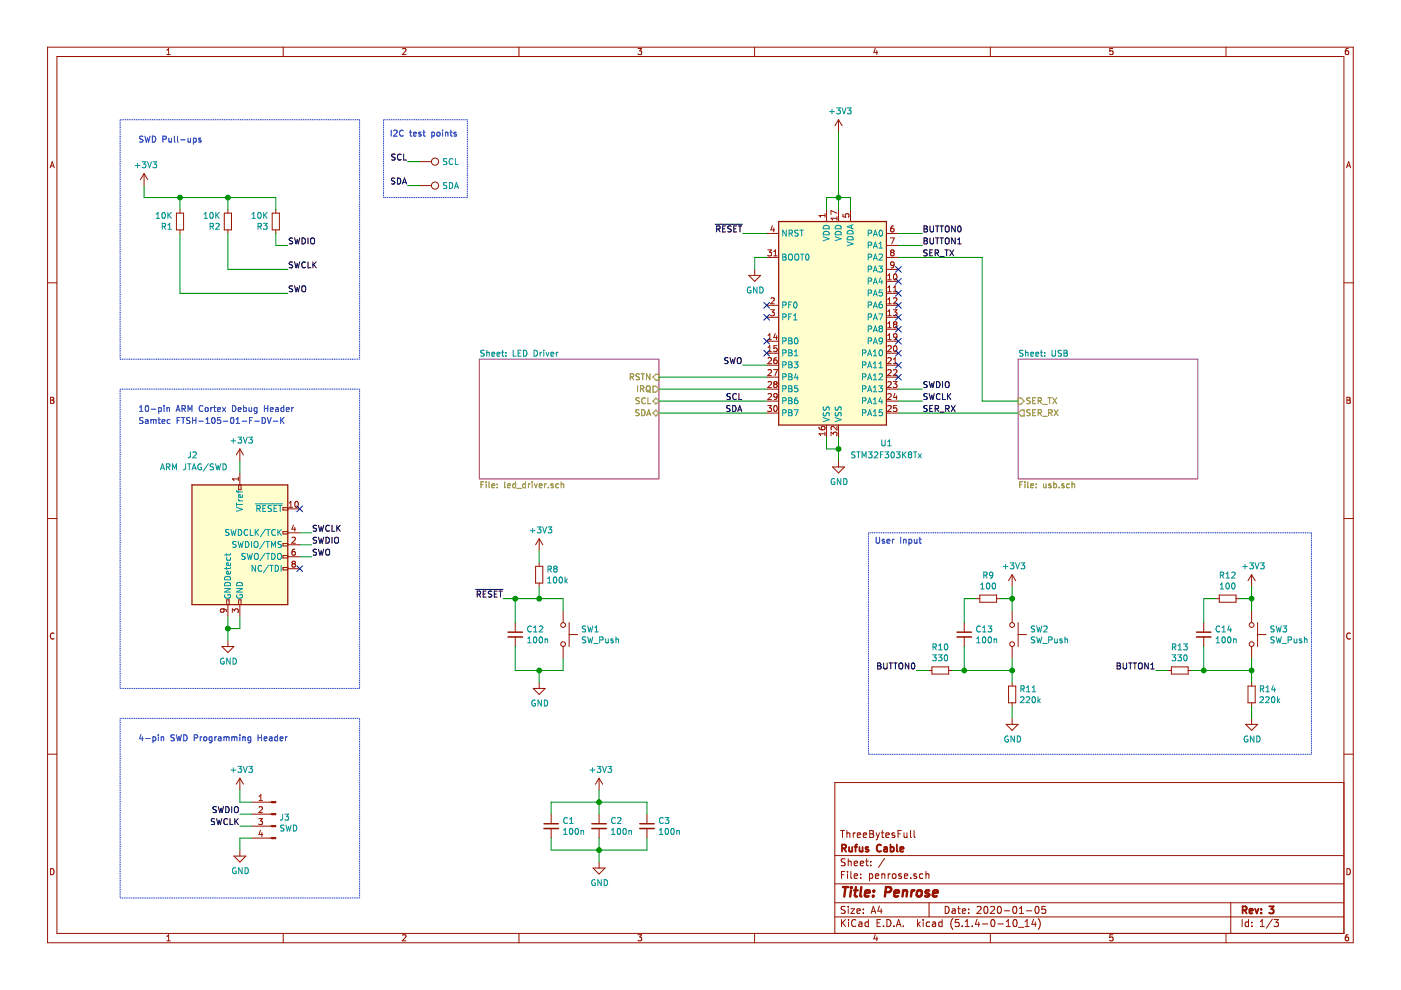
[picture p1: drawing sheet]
<svg xmlns="http://www.w3.org/2000/svg" width="297mm" height="210mm" viewBox="0 0 297 210" stroke-linecap="round" stroke-linejoin="round" font-family="sans-serif">
<path d="M.1 0h297v209.9h-297z" fill-rule="evenodd" fill="#fff" stroke="#fff" stroke-width=".21"/>
<g fill="none" stroke="#981200" stroke-width=".21">
<path d="M10.1 10h276.8v189.9h-276.8zM12.1 12h272.8v185.9h-272.8zM35.4 11.6h.7M35.4 10.6l.4-.3v1.3M60 10v2M85.3 10.4l.5-.1 .3 .3-.8 1h.8M110 10v2M135.3 10.3h.8l-.5 .5 .4 .1v.5l-.2 .2-.5-.2M160 10v2M185.6 10.2l-.3 .9h.8M185.9 10.7v.9M210 10v2"/>
<path d="M235.9 10.3h-.6v.6l.6-.1v.6l-.1 .2-.5-.2M259.9 10v2M285.9 10.3h-.4l-.2 .3-.1 .7 .3 .3 .4-.2v-.6h-.4l-.3 .2M10.6 35.6l.5-1.3 .4 1.3M10.7 35.2h.7M30.5 36.8l-.7 1.3M30.5 36.8v2.5M30.5 36.8l.8 1.3M88.9 34.3h2.6M88.9 39.3h2.6M177.8 25.4l-.8 1.3M177.8 25.4v2.5"/>
<path d="M177.8 25.4l.7 1.3M285.5 35.6l.4-1.3 .5 1.3M285.6 35.2h.6M10.1 60h2M37.4 45.2h1.5v3.5h-1.5zM38.2 44.4v.8M38.2 48.7v.8M47.6 45.2h1.5v3.5h-1.5zM48.3 44.4v.8M48.3 48.7v.8M57.7 45.2h1.5v3.5h-1.5zM58.5 44.4v.8"/>
<path d="M58.5 48.7v.8M158.7 58.4h2.6l-1.3 1.3zM160 57.1v1.3M162.6 54.6h2.5M162.6 49.5h2.5M162.8 53h.8l-.5 .5 .4 .1v.5l-.2 .1-.5-.1M163.7 47.9l-.3 .8h.8M164.1 54.2h.7M164.1 53.3l.3-.3v1.2M164.1 48.3v.9M174.9 45.3v.7M174.9 45.7h-1.3l.4 .3"/>
<path d="M175.2 44.4v2.6M177.5 45.9v.8M177.5 46.3h-1.3l.3 .4M177.5 45.2l-1.3-.5v.8M177.8 44.4v2.6M178.7 45.4v.6h.6l-.1-.4 .3-.3h.3l.2 .3-.1 .4M180.3 44.4v2.6M187.9 54.6h2.6M187.9 49.5h2.6M187.9 52h2.6M187.9 57.1h2.6M187.9 59.7h2.6"/>
<path d="M188.2 59.3h.8M188.2 58.4l.4-.3v1.2M188.8 50.4h.8l-.5 1.3M189.1 53.5l-.3-.2 .3-.3h.2l.3 .2-.3 .3M189.1 53.5l-.3 .3v.2l.3 .2h.3l.2-.2v-.2l-.3-.3M189.1 53.5h.2M189.4 47.9h-.2a.79 .79 0 0 0-.1 1.3l.3-.1 .2-.5-.3-.2h-.2l-.3 .2M189.6 56.1l-.3 .2h-.3l-.2-.2 .1-.5 .4-.1 .3 .3-.2 .9-.4 .1M189.6 58.2l.1-.1a.67 .67 0 0 1 .5 .6 .67 .67 0 0 1-.5 .6l-.3-.5zM284.9 60h2M162.6 74.9h2.5M162.6 77.4h2.5"/>
<path d="M162.6 80h2.5M162.6 64.7h2.5M162.6 67.3h2.5M162.6 72.3h2.5M162.8 76l.5-.2 .3 .4-.8 .9h.8M162.8 78.5l.5-.1 .3 .3-.8 .9h.8M162.8 74.6h.8M162.8 72h.8M162.8 71.1l.4-.4v1.3M162.8 73.6l.4-.3v1.3M163.4 65.7h.8l-.5 .5 .4 .1 .1 .4-.3 .2-.5-.1M163.4 63.3l.5-.2 .3 .4-.8 .9h.8"/>
<path d="M164 78.4h.8l-.5 1.2M164.4 70.7l-.3 .9h.7M164.7 75.8l-.5 .2-.1 .4v.6h.6l.1-.1-.1-.5-.4-.1-.2 .3M164.7 71.2v.8M164.7 73.3h-.6v.6l.4-.1 .3 .2v.3l-.3 .3-.4-.2M187.9 74.9h2.6M187.9 77.4h2.6M187.9 80h2.6M187.9 62.2h2.6M187.9 64.7h2.6M187.9 67.3h2.6M187.9 69.8h2.6"/>
<path d="M187.9 72.3h2.6M188.2 73.4l.5-.1 .3 .3-.8 1h.8M188.2 76l.5-.2 .3 .4-.8 .9h.8M188.2 78.5l.5-.1 .3 .3-.8 .9h.8M188.2 61l.4-.4v1.3M188.2 63.5l.4-.4v1.3M188.2 66l.4-.3v1.2M188.2 68.6l.4-.4v1.3M188.2 71.1l.4-.4v1.3M188.2 61.9h.8M188.2 64.4h.8M188.2 66.9h.8"/>
<path d="M188.2 69.5h.8M188.2 72h.8M189.4 65.7h.8l-.5 .5 .4 .1 .1 .4-.3 .2-.5-.1M189.4 63.3l.5-.2 .3 .4-.8 .9h.8M189.4 78.5l.5-.1 .3 .3-.8 .9h.8M189.4 77.1h.8M189.4 61l.4-.4v1.3M189.4 76.2l.4-.4v1.3M189.4 61.9h.8M189.6 73.4l.1-.1a.67 .67 0 0 1 .5 .6 .67 .67 0 0 1-.5 .7l-.3-.5zM189.7 68.8l-.3-.3 .3-.3h.2l.3 .3-.3 .3M189.7 68.8l-.3 .2 .1 .4 .2 .1 .3-.1 .2-.1v-.3l-.3-.2"/>
<path d="M189.7 68.8h.2M190.2 71.3l-.3 .2h-.3l-.1-.6 .4-.2 .3 .3-.1 .7-.2 .3h-.3M10.7 84.2h.5l.2 .3-.2 .3 .3 .3-.3 .4h-.5zM10.7 84.8h.5M50.9 95.2v2.5M50.9 95.2l-.8 1.3M50.9 95.2l.7 1.3M162.6 82.5h2.5M162.6 85h2.5M162.6 87.6h2.5M162.8 86h.8l-.5 .5 .4 .1v.5l-.2 .2-.5-.2M162.8 81l.5-.1 .3 .4-.8 .9h.8"/>
<path d="M162.8 83.6l.5-.2 .3 .4-.8 .9h.8M164.2 86.1l.2-.1a.67 .67 0 0 1 .4 .6 .67 .67 0 0 1-.4 .7l-.3-.5zM164.3 81.5l-.2-.3 .2-.3h.2l.3 .3-.3 .3M164.3 81.5l-.2 .2v.3l.2 .2 .4-.1 .1-.2v-.2l-.3-.2M164.3 81.5h.2M164.8 84l-.3 .2h-.3l-.1-.6 .4-.2 .3 .3-.1 .7-.2 .3h-.3M173.6 90.5l.2 .5 .4 .1h.6l.1-.6-.2-.1-.5 .1-.1 .4 .3 .2M174.9 91.6v.8M174.9 92h-1.3l.4 .4M175.2 90.1v2.6M176.2 92.4v-.8l.5 .4 .1-.3h.5l.2 .2-.2 .5M176.5 99h2.6l-1.3 1.3z"/>
<path d="M177.5 90.4v.8l-1-.8-.3 .3 .1 .4M177.8 90.1v2.6M177.8 97.7v1.3M187.9 82.5h2.6M187.9 85h2.6M187.9 87.6h2.6M188.2 81l.5-.1 .3 .4-.8 .9h.8M188.2 83.6l.5-.2 .3 .4-.8 .9h.8M188.2 86.1l.5-.1 .3 .3-.8 1h.8M189.4 80.9h.8l-.5 .5 .4 .1 .1 .4-.3 .3-.5-.2M189.7 83.4l-.3 .9h.8M190 83.9v.8"/>
<path d="M190.1 86h-.6l-.1 .6 .5-.1 .3 .2v.3l-.3 .3-.5-.2M285.6 84.2h.4l.3 .3-.3 .3 .3 .3-.2 .4h-.5zM285.6 84.8h.4M10.1 109.9h2M50.5 101.2v.7M50.5 101.5h-1.2l.3 .4M50.6 102.8h.5v1h-.5zM50.9 100.3v2.5M60 107.6h1v.5h-1zM60 112.7h1v.5h-1zM60 115.3h1v.5h-1zM60 117.8h1v.5h-1z"/>
<path d="M61 107.9h2.5M61 115.5h2.5M61 113h2.5M61 118h2.5M61.3 107.6h.7M61.3 106.6l.4-.3v1.3M61.9 114l.5-.1 .2 .4-.8 .9h.8M61.9 119.2v.1M61.9 119.3l.3 .2M61.9 119.2l.3-.2h.2l.2 .2M62.2 119.5l-.3 .3v.2l.3 .3 .3-.1 .1-.2v-.2l-.2-.3M62.2 119.5h.2"/>
<path d="M62.2 111.3l-.3 .9h.8M62.5 111.8v.8M62.5 116.4h-.2a.79 .79 0 0 0-.1 1.3h.3l.1-.5-.2-.3h-.2l-.3 .3M62.6 119.2v.1M62.6 119.3l-.2 .2M62.7 106.4l.1-.1a.67 .67 0 0 1 .5 .6 .67 .67 0 0 1-.5 .7 .83 .83 0 0 1-.1-1.2zM114.3 114.2v2.6M114.3 119.3v.8M114.3 114.2l-.7 1.3M114.3 114.2l.8 1.3M284.9 109.9h2M11.5 134.3a.58 .58 0 0 0-.8 .5 .58 .58 0 0 0 .8 .6"/>
<path d="M47 137.1h2.6l-1.3 1.3zM47.3 129.1l.2 .2v.4l-.2 .1-.5-.1-.1-.4 .3-.2 .9 .2 .1 .4M48.1 127.2h.5v1h-.5zM48.3 128.2v2.5M48.3 135.8v1.3M49.3 129.9v-.8l.4 .4 .2-.3 .4-.1 .2 .2-.1 .6M50.6 127.2h.5v1h-.5zM50.9 128.2v2.5M60 120.3h1v.5h-1zM61 120.6h2.5M109.2 132v2M109.2 135.1v2"/>
<path d="M113.6 120.1h1.5v3.5h-1.5zM114.3 123.6v.8M119.4 129.5v2.5M119.4 137.1v2.5M120.7 134.5h1.7M120.7 132v5.1M204.4 132v2M204.4 135.1v2M207 126.9h.7M207.7 126.2h3.6v1.5h-3.6zM211.3 126.9h.8M214.6 121.9l-.8 1.2"/>
<path d="M214.6 121.9v2.5M214.6 129.5v2.5M214.6 137.1v2.5M214.6 121.9l.8 1.2M215.9 134.5h1.7M215.9 132v5.1M255.2 132v2M255.2 135.1v2M257.7 126.9h.8M258.5 126.2h3.6v1.5h-3.6zM262.1 126.9h.7M265.4 121.9l-.8 1.2"/>
<path d="M265.4 121.9v2.5M265.4 129.5v2.5M265.4 137.1v2.5M265.4 121.9l.7 1.2M266.6 134.5h1.8M266.6 132v5.1M286.3 134.3a.58 .58 0 0 0-.8 .5 .58 .58 0 0 0 .8 .6M10.1 159.9h2M113.1 146h2.5l-1.3 1.2zM114.3 144.7v1.3M196.8 142.2h.8M197.6 141.4h3.5v1.5h-3.5z"/>
<path d="M201.1 142.2h.8M213.3 153.6h2.6l-1.3 1.3zM213.8 145.5h1.6v3.5h-1.6zM214.6 144.7v.8M214.6 149v.8M214.6 152.3v1.3M247.6 142.2h.8M248.4 141.4h3.5v1.5h-3.5zM251.9 142.2h.8M264.1 153.6h2.5l-1.2 1.3zM264.6 145.5h1.5v3.5h-1.5zM265.4 144.7v.8"/>
<path d="M265.4 149v.8M265.4 152.3v1.3M284.9 159.9h2M50.9 165l-.8 1.3M50.9 165v2.5M50.9 165l.7 1.3M53.4 177.7h4.2M53.4 175.2h4.2M53.4 172.6h4.2M53.4 170.1h4.2M54.9 173.6h.8l-.5 .4 .4 .2 .1 .4-.3 .2-.5-.1M54.9 169.8h.8"/>
<path d="M54.9 168.8l.4-.3v1.3M54.9 171.2l.5-.2 .3 .4-.8 .9h.8M55.2 176l-.3 .9h.8M55.5 176.5v.9M116.9 172.6v2.1M116.9 175.7v2M127 165l-.7 1.3M127 165v2.5M127 172.6v2.1M127 175.7v2M127 165l.8 1.3M137.2 172.6v2.1"/>
<path d="M137.2 175.7v2M178.2 176.1h.9M178.6 176.1v1.5M179.6 176.1v1.5M179.6 176.7l.2-.1 .3 .1 .1 .9M180.9 176.6v1M181.3 176.6l-.4 .3M181.8 177.1l.7-.2-.1-.2-.4-.1-.2 .2v.7h.6M183 177.1l.7-.2v-.2l-.4-.1-.3 .2 .1 .7h.6M184.4 176.1h.5l.3 .3-.1 .3-.2 .1 .2 .1 .1 .4-.2 .3h-.6zM184.4 176.8h.5M185.8 176.6l.3 1"/>
<path d="M186.1 177.6l-.3 .5M186.5 176.6l-.4 1M186.8 176.6h.6M187.1 176.1v1.3l.3 .2M187.8 177.1l.7-.2v-.2l-.5-.1-.2 .2 .1 .7h.6M189.7 176.7l-.4-.1-.2 .2 .1 .2 .5 .1v.4h-.6M190.4 176.8h.5M191.1 176.1h-.7v1.5M191.7 176.6v.9l.4 .1 .2-.2M192.3 176.6v1M193 176.1v1.3l.2 .2M193.8 176.1v1.3l.2 .2"/>
<path d="M284.9 165.9h-107.9v32M10.7 184.2a.65 .65 0 0 1 .8 .6 .65 .65 0 0 1-.8 .7zM35.4 198.5l.4-.3v1.3M35.4 199.5h.7M49.6 181.5h2.5l-1.2 1.3zM50.9 180.2v1.3M60 197.9v2M85.3 198.3l.5-.1 .3 .3-.8 1h.8M110 197.9v2M125.7 184h2.6l-1.3 1.3zM127 182.8v1.2M135.3 198.2h.8l-.5 .5 .4 .1v.6l-.2 .1-.5-.1"/>
<path d="M160 197.9v2M177 194.4h107.9M177 191.4h107.9M177 187.4h107.9M177 181.4h107.9M178.4 185.5h.5M178.4 195v1.5M178.6 195.6l.7 .9M179.1 184.8h-.7v1.5M179.2 192.2h-.6l-.3 .2 .2 .4 .6 .3v.4l-.2 .2-.6-.1M179.2 182.1h-.6l-.3 .2 .2 .4 .6 .3v.4l-.2 .2-.6-.1M179.3 195l-.9 .8"/>
<path d="M179.7 184.8v.1M179.7 185.3v1M179.8 182.1v1.5M179.8 192.2v.1M179.8 192.7v1M179.8 182.7l.2-.1h.4l.1 1M179.9 195v.1M179.9 195.5v1M180.4 192.7h.8l-.8 1h.8M180.4 184.8v1.3l.2 .2M181.1 185.8l.7-.2v-.3h-.5l-.2 .2 .1 .7h.6M181.1 183.1l.7-.2v-.3h-.5l-.2 .2 .1 .7h.6"/>
<path d="M181.5 195.1a.59 .59 0 0 0-.8 0 .59 .59 0 0 0-.1 .7 .56 .56 0 0 0 .2 .6 .56 .56 0 0 0 .7-.1M181.7 193.2l.7-.2-.1-.2-.4-.1-.2 .2 .1 .7h.5M182.1 195.5h.6l.1 1M182.4 183.1l.7-.2-.1-.3h-.4l-.2 .2 .1 .7h.5M182.5 186.1v.2M182.5 185.3v.2M182.8 195.8l-.5 .1-.3 .2 .3 .4 .5-.1M183 193.5v.2M183 192.8v.1M183.5 182.6h.6M183.7 182.1v1.3l.4 .2M184.1 195.5h-.4l-.3 .2 .1 .6 .2 .2 .4-.1"/>
<path d="M184.1 195v1.5M184.3 185.3h.5l.2 .2v.6l-.2 .2-.5-.1M184.3 185.3v1.5M184.6 183.4v.2M184.6 182.6v.2M184.7 193.7l.5-1.5 .5 1.5M184.8 193.2h.8M185.6 198.1l-.3 .9h.8M185.6 185.8l.7-.2v-.3h-.5l-.2 .2 .1 .7h.6M185.9 198.6v.9M186 195.7h.5M186.5 192.1l-.4 1.1h1"/>
<path d="M186.7 195h-.7v1.5h.7M186.8 192.7v1M187 185.4l.2-.1h.3l.1 1M187 185.3v1M187.3 196.3v.2M187.5 182l-1.2 1.9M188 195a.76 .76 0 0 1 .9 .7 .76 .76 0 0 1-.9 .8zM188.3 185.3v1M188.8 185.3l-.5 .2M189.3 185.4l.2-.1 .4 .1v.7l-.2 .2-.4-.2zM189.5 196.3v.2M190 196.5l.5-1.5 .5 1.5"/>
<path d="M190.2 196h.7M191.1 185.3h-.3l-.3 .2 .1 .2 .5 .1v.4h-.6M191.5 196.3v.2M191.7 185.8l.8-.2-.1-.3h-.5l-.2 .2 .1 .7h.6M193.1 186.1v.2M194.3 185.3h-.3l-.2 .2v.2l.5 .1v.4h-.5M194.5 195v1.5M194.7 195.9l.4 .6M195.1 195.5l-.6 .5M195.7 185.3h-.5l-.3 .2 .1 .6 .2 .2 .5-.1M195.7 195v.1M195.7 195.5v1"/>
<path d="M196.3 185.4l.2-.1h.4l.1 1M196.3 184.8v1.5M197 191.4v3M197.1 195.5h-.4l-.3 .2v.6l.3 .2 .4-.1M197.7 195.5h.6l.1 1M198.4 195.8l-.7 .3 .2 .4 .5-.1M199.7 195.5h-.4l-.3 .2 .1 .6 .2 .2 .4-.1M199.7 195v1.5M200.4 192.2a.75 .75 0 0 1 .8 .7 .75 .75 0 0 1-.8 .8zM201.9 192.8h.6v.9M202 194.8a1.71 1.71 0 0 0 0 2.2M202.5 193l-.5 .1-.2 .2 .2 .4 .5-.1"/>
<path d="M203 192.7h.6M203.2 192.2v1.3l.4 .2M203.3 195h-.7l-.1 .7 .7-.1 .2 .2-.1 .5-.2 .2-.6-.2M204 196.3v.2M204 193.2l.7-.2v-.2l-.5-.1-.2 .2 .1 .7h.6M204.6 196.5h.9M204.6 195.4l.5-.4v1.5M205.4 193.5v.2M205.4 192.8v.1M206.1 196.3v.2M207.2 192.3l.5-.1 .3 .4-.9 1.1h.9M207.2 194.9l-.4 1.1h.9"/>
<path d="M207.5 195.5v1M208.3 195.9h1.1M208.7 192.3l.4-.1a.85 .85 0 0 1-.1 1.5l-.3-.2-.1-.4zM210 197.9v2M210 192.3l.6-.1 .3 .4-1 1.1h1M210.3 195h.1a.8 .8 0 0 1 .6 .7 .8 .8 0 0 1-.6 .8 1 1 0 0 1-.1-1.5zM211.6 195.9h1.1M211.6 192.2h.2a.8 .8 0 0 1 .5 .7 .8 .8 0 0 1-.5 .8 1 1 0 0 1-.2-1.5zM212.9 193.1h1.2M213.3 195.4l.5-.4v1.5M213.3 196.5h.9M214.9 192.3l.2-.1a.8 .8 0 0 1 .5 .7 .8 .8 0 0 1-.5 .8l-.4-.6z"/>
<path d="M215 195h.1a.8 .8 0 0 1 .6 .7 .8 .8 0 0 1-.6 .8 .97 .97 0 0 1-.1-1.5zM215.9 196.6h1.2M216.1 193.7h.9M216.1 192.6l.5-.4v1.5M217.4 196.5h.8M217.4 195.4l.4-.4v1.5M217.6 193.1h1.2M219.1 194.9l-.3 1.1h.9M219.5 195.5v1M219.6 192.3l.3-.1a.85 .85 0 0 1-.1 1.5l-.2-.2-.2-.4zM220.1 194.8a1.71 1.71 0 0 1 0 2.2M221.7 192.2h-.8v.7l.7-.1 .1 .2v.5l-.3 .2-.5-.2"/>
<path d="M235.9 198.2h-.6v.6l.6-.1v.7l-.1 .1-.5-.1M259.9 197.9v2M260.9 191.4v6.5M263.4 195v1.5M264.7 195.5h-.4l-.3 .2 .1 .7h.6M264.7 195v1.5M265.4 196.3v.2M265.4 195.5v.2M267.2 196.5h.9M267.2 195.4l.4-.4v1.5M269.8 194.9l-1.3 1.9M270.1 195h1l-.6 .5 .5 .2v.6l-.2 .2-.7-.2"/>
<path d="M285.6 184.2a.65 .65 0 0 1 .7 .6 .65 .65 0 0 1-.7 .7zM285.9 198.2h-.4l-.2 .3-.1 .7 .3 .3 .4-.1v-.7h-.4l-.3 .2"/>
<circle cx="92.2" cy="34.3" r=".76"/>
<circle cx="92.2" cy="39.3" r=".76"/>
<circle cx="119.4" cy="136.6" r=".51"/>
<circle cx="119.4" cy="132.5" r=".51"/>
<circle cx="214.6" cy="136.6" r=".51"/>
<circle cx="214.6" cy="132.5" r=".51"/>
<circle cx="265.4" cy="132.5" r=".51"/>
<circle cx="265.4" cy="136.6" r=".51"/>
</g>
<g fill="none" stroke="#981200" stroke-width=".38">
<path d="M178.5 179.9l.7-.1 .2-.2-.1-.4-.2-.1h-.6v1.5M178.9 179.9l.5 .7M180 179.6l.1 .9 .3 .1 .3-.2M180.7 179.6v1M181.2 179.6h.5M181.7 179.1l-.3 .2v1.3M182.2 179.6l.1 .9 .4 .1 .2-.2M182.9 179.6v1M184.1 179.7l-.4-.1-.2 .2 .1 .2 .5 .1v.4h-.6M186.8 179.2a.59 .59 0 0 0-.7 0 .59 .59 0 0 0-.2 .7 .56 .56 0 0 0 .3 .6 .56 .56 0 0 0 .6-.1M187.5 179.7h.5l.1 .9M188.1 179.9l-.5 .1-.2 .2 .2 .4 .5-.1"/>
<path d="M188.8 179.7l.4-.1 .3 .3-.1 .5-.2 .2-.4-.1M188.8 179.1v1.5M190.1 179.1v1.3l.3 .2M190.9 180.1l.7-.2-.1-.2-.4-.1-.2 .2v.7h.6M263.5 193l.7-.1 .1-.2-.1-.4-.2-.1h-.5v1.5M263.8 193l.5 .7M264.9 193.2l.7-.2-.1-.2-.4-.1-.2 .2 .1 .7h.5M266.1 192.7l.4 1 .3-1M267.4 193.5v.2M267.4 192.8v.1M269.1 192.2h.9l-.5 .6 .5 .1v.6l-.2 .2-.7-.2"/>
</g>
<g fill="none" stroke="#981200" stroke-width=".51">
<path d="M178.7 188.1h1.1M179.3 188.1l-.3 2M180.4 188.8l-.2 1.3M180.5 188.1v.2M180.5 188.1l.1 .1-.1 .1M181.1 188.8h.7M181.5 188.1l-.3 1.7 .1 .2 .4 .1M182.6 188.1l-.2 1.7 .2 .3M183.4 189.4l1-.2-.1-.4h-.5l-.4 .2v1h.8M185.1 189.9v.2M185.3 188.8l.1 .1-.2 .1M185.3 188.8l-.1 .2"/>
<path d="M187.7 189.1l1-.1a.54 .54 0 0 0 .3-.5 .54 .54 0 0 0-.4-.4h-.7l-.3 2M189.6 189.4l1-.2-.1-.4h-.5l-.4 .2v1h.8M191.5 188.9l.3-.1h.5l-.1 1.3M191.5 188.8l-.2 1.3M193.3 188.8l-.2 1.3M193.9 188.8h-.4l-.2 .3M194.5 188.9l.3-.1 .6 .1v.8l-.2 .3a.53 .53 0 0 1-.8-.1zM197 188.8a.49 .49 0 0 0-.8 .3l.1 .2 .5 .1 .2 .3-.3 .4-.6-.1M197.8 189.4l1-.2v-.4h-.8l-.2 1 .2 .3 .6-.1"/>
</g>
<path d="M101.6 76.2h38.1v25.3h-38.1zM215.9 76.2h38v25.3h-38z" fill="none" stroke="#982296" stroke-width=".21"/>
<g fill="none" stroke="#009596" stroke-width=".21">
<path d="M28.7 35.1h1M29.2 34.6v1M30.1 34.3h.8l-.4 .5 .4 .1v.4l-.2 .3-.6-.2M31.3 34.3l.4 1.3 .4-1.3M32.4 34.3h.8l-.4 .5 .4 .1v.5l-.2 .2-.6-.2M94.7 38.8l-.5-.1-.1 .1v.4l.5 .2 .1 .3-.2 .3-.5-.1M94.7 33.7l-.4-.1-.2 .1v.4l.5 .2 .1 .4-.2 .2-.5-.1M95.3 38.7a.64 .64 0 0 1 .7 .6 .64 .64 0 0 1-.7 .7zM96 33.7a.56 .56 0 0 0-.7 .1 .56 .56 0 0 0 0 .8l.3 .3 .4-.1M96.4 40l.4-1.3 .4 1.3M96.5 39.6h.6M96.6 33.6v1.3h.6"/>
<path d="M175.9 23.7h1M176.4 23.2v.9M177.4 22.9h.8l-.5 .5 .4 .1 .1 .4-.3 .2-.5-.1M178.5 22.9l.4 1.2 .5-1.2M179.7 22.9h.7l-.4 .5 .4 .1v.5l-.2 .1-.5-.1M33.1 46.3h.7M33.1 45.4l.4-.4v1.3M34.4 48l.7-.1v-.4l-.7-.2v1.3M34.5 45.2l.1-.2a.67 .67 0 0 1 .5 .7 .67 .67 0 0 1-.5 .6l-.3-.5zM34.7 48l.4 .6M35.6 48.6h.7M35.6 47.7l.4-.4v1.3"/>
<path d="M35.6 45v1.3M35.8 45.6l.5 .7M36.3 45l-.7 .8M43.3 46.3h.7M43.3 45.4l.3-.4v1.3M44.6 48l.6-.1v-.4l-.6-.2v1.3M44.6 45.2l.2-.2a.67 .67 0 0 1 .4 .7 .67 .67 0 0 1-.4 .6l-.3-.5zM44.9 48l.4 .6M45.8 47.5l.4-.2 .3 .4-.8 .9h.8M45.8 45v1.3M45.9 45.6l.6 .7M46.5 45l-.7 .8"/>
<path d="M53.4 46.3h.8M53.4 45.4l.4-.4v1.3M54.7 48l.7-.1v-.4l-.7-.2v1.3M54.8 45.2l.1-.2a.67 .67 0 0 1 .5 .7 .67 .67 0 0 1-.5 .6l-.3-.5zM55 48l.4 .6M55.9 47.3h.7l-.4 .5 .4 .2v.4l-.2 .2-.5-.1M55.9 45v1.3M56.1 45.6l.5 .7M56.6 45l-.7 .8M166 53.9h.4l.2 .2-.2 .4 .3 .2-.1 .4h-.6zM166 54.5h.4M166.7 48.8v1.3l-.7-1.3v1.3"/>
<path d="M167.2 54l.3-.1a.44 .44 0 0 1 .5 .4v.7l-.5 .1-.3-.1zM167.3 49.5l.6-.1 .1-.5-.7-.1v1.3M167.6 49.5l.4 .6M168.6 54l.2-.1a.45 .45 0 0 1 .6 .4l-.2 .8h-.5a.92 .92 0 0 1-.1-1.1zM169.2 48.9l-.5-.1-.2 .2 .1 .3 .6 .3v.3l-.7 .1M169.6 48.8h.7M169.7 53.9h.7M170 48.8v1.3M170.1 53.9v1.2M170.9 54l.2-.1a.69 .69 0 0 1 .4 .6 .69 .69 0 0 1-.4 .6l-.3-.4zM174.5 50.2l1.3 .4-1.3 .5M174.7 49.2a.66 .66 0 0 1 .8-.1 .66 .66 0 0 1 .3 .7h-1.3z"/>
<path d="M174.7 47.9a.66 .66 0 0 1 .8-.1 .66 .66 0 0 1 .3 .7h-1.3zM177.1 50.2l1.2 .4-1.2 .5M177.3 49.2a.66 .66 0 0 1 .7-.1 .66 .66 0 0 1 .3 .7h-1.2zM177.3 47.9a.66 .66 0 0 1 .7-.1 .66 .66 0 0 1 .3 .7h-1.2zM179.6 51.3l1.3 .4-1.3 .4M179.7 50.4a.68 .68 0 0 1 .8-.2 .68 .68 0 0 1 .4 .6h-1.3zM179.8 49a.66 .66 0 0 1 .7-.1 .66 .66 0 0 1 .4 .7h-1.3zM180.5 47.8v.6M180.9 47.6l-1.3 .5 1.3 .4M184.1 54.5h.6l.1-.2-.1-.3-.6-.1v1.2M184.1 49.5l.6-.1 .1-.2-.1-.3-.6-.1v1.3M184.1 52l.6-.1 .1-.1-.1-.3-.6-.2v1.3"/>
<path d="M184.1 57.1l.6-.1 .1-.2-.1-.3-.6-.1v1.3M184.1 59.6h.6l.1-.2-.1-.3-.6-.2v1.3M185.2 50.1l.4-1.3 .4 1.3M185.2 52.6l.4-1.3 .4 1.3M185.2 55.1l.4-1.2 .4 1.2M185.2 57.7l.4-1.3 .4 1.3M185.3 49.7h.6M185.3 52.2h.6M185.3 54.8h.6M185.3 57.3h.6M185.3 59.9h.6M186.3 56.4h.8l-.4 .5 .4 .1v.5l-.3 .2-.5-.2"/>
<path d="M186.4 51.7l.3-.4v1.3M186.4 54l.4-.1 .3 .3-.8 .9h.8M186.4 52.6h.7M186.5 48.9l.2-.1a.67 .67 0 0 1 .4 .6 .67 .67 0 0 1-.4 .7l-.3-.5zM186.7 58.9l-.3 .9h.8M187 59.4v.8M102.7 74.3h-.5l-.2 .1v.3l.5 .3 .2 .3-.3 .2h-.5M103.2 74.3v1.2M103.2 74.8l.5-.1v.8M104.3 75.1l.6-.1-.1-.3h-.3l-.2 .2v.6h.5M105.4 75.1l.6-.1-.1-.3h-.3l-.2 .2v.6h.5M106.3 74.7h.5"/>
<path d="M106.5 74.3v1l.3 .2M107.3 75.4v.1M107.3 74.7v.2M108.8 74.3v1.2h.6M109.9 74.9h.4M110.5 74.3h-.6v1.2h.6M111 74.3a.64 .64 0 0 1 .7 .6 .64 .64 0 0 1-.7 .6zM113.2 74.3a.64 .64 0 0 1 .8 .6 .64 .64 0 0 1-.8 .6zM114.5 74.7v.8M114.9 74.7l-.4 .2M115.3 74.3v.1M115.3 74.7v.8"/>
<path d="M115.8 74.7l.3 .8 .3-.8M116.8 75.1l.6-.1-.1-.3h-.3l-.2 .2 .1 .6h.4M118 74.7v.8M118.3 74.7l-.3 .2M159.2 60.9a.59 .59 0 0 0-.8 .6 .59 .59 0 0 0 .8 .6v-.5h-.2M160.5 60.8v1.3l-.7-1.3v1.3M161.1 60.8a.64 .64 0 0 1 .7 .7 .64 .64 0 0 1-.7 .6zM166 74.8l.6-.1v-.4l-.6-.1v1.2M166 79.9l.6-.1v-.4l-.6-.1v1.2M166 64.7l.6-.1v-.5l-.6-.1v1.3M166 67.2l.6-.1v-.4l-.6-.1v1.2M166 72.3l.6-.1v-.4l-.6-.2v1.3"/>
<path d="M166 77.4l.6-.1v-.5l-.6-.1v1.3M167.2 79.3h.5l.2 .2-.2 .4 .3 .2-.2 .4h-.6zM167.2 74.2h.5l.2 .2-.2 .4 .3 .2-.2 .4h-.6zM167.2 76.7h.5l.2 .3-.2 .3 .3 .3-.2 .3-.6 .1zM167.2 71.6h.5l.2 .3-.2 .3 .3 .3-.2 .4h-.6zM167.2 72.2h.5M167.2 74.8h.5M167.2 77.3h.5M167.2 79.9h.5M167.2 64.6h.5M167.2 67.2h.5M167.8 64h-.6v1.3"/>
<path d="M167.8 66.6h-.6v1.2M168.3 67.8h.7M168.3 66.9l.3-.3v1.2M168.4 76.7h.8l-.5 .5 .4 .1 .1 .5-.3 .2-.5-.1M168.4 64.1l.2-.1a.69 .69 0 0 1 .4 .7 .69 .69 0 0 1-.4 .6l-.3-.5zM168.4 75.4h.8M168.4 74.5l.4-.3v1.2M168.6 71.8l.1-.2a.67 .67 0 0 1 .5 .7 .67 .67 0 0 1-.5 .6l-.3-.5zM168.7 79.2l-.3 .9h.8M169.1 79.7v.8M182.9 74.8l.6-.1v-.4l-.6-.1v1.2M182.9 77.4l.6-.1v-.5l-.6-.1v1.3"/>
<path d="M182.9 79.9l.6-.1v-.4l-.6-.1v1.2M184 75.4l.4-1.2 .4 1.2M184 78l.4-1.3 .4 1.3M184.1 64.7l.6-.1 .1-.1-.1-.4-.6-.1v1.3M184.1 62.1h.6l.1-.2-.1-.3-.6-.1v1.3M184.1 67.2h.6l.1-.2-.1-.3-.6-.1v1.2M184.1 69.8l.6-.1 .1-.2-.1-.3-.6-.1v1.3M184.1 72.3l.6-.1 .1-.1-.1-.3-.6-.2v1.3M184.1 75.1h.6M184.1 77.6h.6M185.2 75.4h.7M185.2 74.5l.3-.3v1.2"/>
<path d="M185.2 77.1l.3-.4v1.3M185.2 79.6l.3-.3v1.2M185.2 78h.7M185.2 60.2l.4-1.3 .4 1.3M185.2 62.8l.4-1.3 .4 1.3M185.2 65.3l.4-1.3 .4 1.3M185.2 67.8l.4-1.2 .4 1.2M185.2 70.4l.4-1.3 .4 1.3M185.2 72.9l.4-1.3 .4 1.3M185.3 62.4h.6M185.3 64.9h.6M185.3 67.5h.6"/>
<path d="M185.3 70h.6M185.3 72.6h.6M186.3 66.6h.9l-.6 1.2M186.4 79.4l.4-.1 .3 .3-.8 .9h.8M186.4 77.1l.3-.4v1.3M186.4 78h.7M186.5 74.3l.2-.1a.67 .67 0 0 1 .4 .6 .67 .67 0 0 1-.4 .6l-.3-.4zM186.6 69.7l-.2-.3 .2-.3 .5 .1v.3l-.3 .2M186.6 69.7l-.2 .2v.2l.2 .3 .4-.1 .1-.2v-.3l-.3-.1M186.6 69.7h.2M187 64h-.3a.79 .79 0 0 0-.1 1.3l.5-.1v-.6l-.5-.1-.2 .3M187.1 61.5h-.7v.6l.2-.1 .5 .1v.5l-.3 .2-.4-.2"/>
<path d="M187.1 72.2l-.3 .2h-.3l-.1-.2v-.4l.4-.2 .3 .3v.7l-.3 .3h-.3M216.9 74.3h-.5l-.2 .1v.3l.6 .3 .1 .3-.3 .2h-.4M217.4 74.8l.5-.1 .1 .8M217.4 74.3v1.2M218.5 75.1l.6-.1v-.3h-.4l-.2 .2 .1 .6h.5M219.6 75.1l.6-.1v-.3h-.4l-.2 .2 .1 .6h.5M220.6 74.7h.5M220.8 74.3v1l.3 .2M221.5 75.4v.1M221.5 74.7v.2M223 74.3v1l.3 .2h.3l.2-.2v-1M225.1 74.3h-.5l-.3 .2 .1 .3 .6 .2v.4l-.2 .1h-.5"/>
<path d="M225.6 74.3h.4l.3 .2-.3 .4 .3 .2-.2 .4h-.5zM225.6 74.9h.4M34 99.6l.5-1.3 .4 1.3M34.2 99.3h.6M35.3 99h.6l.1-.2v-.3l-.7-.2v1.3M35.6 99l.4 .6M36.6 99.6v-1.3l.4 1 .4-1v1.3M39.4 98.3v1l-.2 .3h-.3M39.8 98.3h.7M40.1 98.3v1.3M40.4 95.8v.9l-.2 .3-.3 .1M40.7 99.6l.5-1.3 .4 1.3"/>
<path d="M40.9 99.3h.6M40.9 95.9l.5-.1 .2 .4-.7 .9h.7M42.7 98.4a.57 .57 0 0 0-.8 .6 .57 .57 0 0 0 .8 .5v-.4h-.2M44.2 98.3l-1.1 1.6M45.3 98.4l-.5-.1-.3 .3 .2 .3 .5 .2v.4l-.7 .1M45.7 98.3l.3 1.3 .2-.9 .3 .9 .3-1.3M47.3 98.3a.64 .64 0 0 1 .7 .7 .64 .64 0 0 1-.7 .6zM49 93.5h1M49.5 93v1M50.4 92.7h.8l-.4 .5 .4 .1v.4l-.2 .3-.6-.2M51.6 92.7l.4 1.3 .4-1.3M52.7 92.7h.8l-.4 .5 .4 .1v.5l-.2 .2-.6-.2"/>
<path d="M166 82.5l.6-.1v-.5l-.6-.1v1.3M166 85l.6-.1v-.4l-.6-.2v1.3M166 87.5l.6-.1v-.4l-.6-.1v1.2M167.2 81.8h.5l.2 .2-.2 .4 .3 .2-.2 .4-.6 .1zM167.2 84.3h.5l.2 .3-.2 .3 .3 .3-.2 .3-.6 .1zM167.2 84.9h.5M167.2 86.9h.5l.2 .2-.2 .4 .3 .2-.2 .4h-.6zM167.2 82.4h.5M167.2 87.5h.5M168.4 86.9h.8l-.5 1.2M169.1 84.3l-.5 .2-.2 .4 .1 .6h.6l.1-.1-.1-.5-.4-.1-.3 .3M169.1 81.8h-.6l-.1 .6 .5-.1 .3 .2v.3l-.3 .3-.5-.2"/>
<path d="M174.5 88.5l1.3 .5-1.3 .4M174.6 86.3l-.1 .4 .3 .3 .3-.1 .2-.6h.4l.1 .2v.5M174.6 87.5l-.1 .5 .2 .1h.3l.3-.5 .3-.1 .2 .2v.5M177.1 88.5l1.2 .5-1.2 .4M177.1 87.5v.5l.1 .1h.4l.2-.5 .3-.1 .2 .2v.5M177.1 86.3v.4l.2 .3 .3-.1 .3-.6h.3l.1 .2v.5M181.3 95.9l-.5-.1-.2 .1v.4l.6 .2 .1 .3-.3 .3-.4-.1M181.6 95.8h.8M182 95.8v1.3M182.8 97.1v-1.3l.4 .9 .4-.9v1.3M182.9 85l.6-.1v-.4l-.6-.2v1.3M182.9 82.5l.6-.1v-.5l-.6-.1v1.3"/>
<path d="M182.9 87.5l.6-.1v-.4l-.6-.1v1.2M184 80.5l.4-1.2 .4 1.2M184 83.1l.4-1.3 .4 1.3M184 85.6l.4-1.3 .4 1.3M184 88.1l.4-1.2 .4 1.2M184.1 80.2h.6M184.1 82.7h.6M184.1 85.2h.6M184.1 87.8h.6M184.1 95.8h.8l-.4 .5 .3 .1v.6l-.7-.1M185.2 82.1l.3-.3v1.3M185.2 84.7l.3-.4v1.3"/>
<path d="M185.2 87.2l.3-.3v1.2M185.2 80.5h.7M185.2 83.1h.7M185.2 85.6h.7M185.2 88.1h.7M185.4 95.9l.5-.1 .2 .4-.8 .9h.8M186.3 81.8h.8l-.4 .5 .4 .1v.5l-.3 .2-.5-.2M186.7 84.3l-.3 .9h.8M186.7 96.4h.4M186.9 93.3v1l.3 .2h.4l.1-.2v-1M187 84.8v.8M187.1 86.9h-.7v.6l.2-.1 .5 .1v.5l-.3 .1-.4-.1"/>
<path d="M187.3 95.8h-.6v1.3M187.6 95.8h.8l-.4 .5 .3 .1 .1 .4-.2 .3-.6-.2M188.2 94.5h.8M188.2 93.6l.4-.3v1.2M189 95.9l.2-.1a.69 .69 0 0 1 .4 .6 .69 .69 0 0 1-.4 .7l-.3-.5zM190 95.8h.8l-.4 .5 .4 .1v.4l-.2 .3-.6-.2M191.4 95.8v1.3M191.5 96.4l.6 .7M192.1 95.8l-.7 .7M192.8 96.4l-.2 .2v.2l.2 .3 .4-.1 .1-.2-.1-.3-.1-.1M192.8 96.4l-.2-.3 .2-.3 .4 .1v.3l-.1 .2M192.8 96.4h.3"/>
<path d="M193.7 95.8h.7M194 95.8v1.3M194.7 96.2l.7 .9M195.4 96.2l-.7 .9M48 117.4v.4M48.1 118.2l-.1 .4 .3 .2 .5-.1v-.5M48.5 112.3h-.4l-.3 .2 .1 .3 .6 .2v.4l-.7 .1M48.8 119.4l.1 .3-.2 .2-.6-.1v-.4l.2-.1 .1 .6M48.9 117.4l-.2 .3h-1.1M49 112.3l.3 1.2 .2-.9 .3 .9 .2-1.2M50 114.9l-.4-.1-.2 .1v.4l.5 .2 .1 .3-.2 .3-.5-.1M50.1 104l.2 .3h1.1"/>
<path d="M50.1 106.6v.7M50.1 107.6l1.3 .4-1.3 .4M50.1 107h1.3M50.5 114.8l.3 1.3 .2-1 .3 1 .3-1.3M50.5 112.3a.64 .64 0 0 1 .8 .6 .64 .64 0 0 1-.8 .6zM50.6 106.2h.8M50.6 105.8l.2 .4M50.6 104v.5M51.4 104.9v.4l-.2 .2-.6-.1v-.5h.3l.1 .6M52 117.4l-.5-.1-.2 .2v.3l.6 .3 .1 .3-.3 .2h-.4M52 114.8a.64 .64 0 0 1 .8 .6 .64 .64 0 0 1-.8 .7zM52.4 117.3l.3 1.3 .3-.9 .2 .9 .3-1.3"/>
<path d="M52.5 112.4a.56 .56 0 0 0-.8 .5 .56 .56 0 0 0 .8 .5M53.1 112.3v1.2h.6M53.3 114.8v1.3M53.9 115l.3-.2a.45 .45 0 0 1 .5 .4l-.2 .8h-.4a.92 .92 0 0 1-.2-1zM54 117.5l.2-.2a.44 .44 0 0 1 .6 .5l-.1 .6-.5 .2-.2-.2zM54.1 112.3v1.2M54.2 106.8h5.7M54.2 119.9v1.2l-.8-1.2v1.2M54.3 112.8l.5 .7M54.5 107.8h.6l.1-.2-.1-.3-.6-.1v1.2M54.8 107.8l.4 .6M54.8 112.3l-.7 .7"/>
<path d="M55.5 120a.58 .58 0 0 0-.8 .5 .58 .58 0 0 0 .7 .6l.1-.1M55.7 107.8h.5M56.2 114.7l-1.1 1.7M56.2 117.3l-1.1 1.6M56.3 112.2l-1.1 1.6M56.3 107.2h-.6v1.2h.6M56.4 114.8h.7M56.5 117.3h.7M56.5 112.3h.8M56.8 114.8v1.3M56.8 117.3v1.3M56.9 112.3v1.2"/>
<path d="M56.9 119.8l-1 1.6M57.2 119.9h.7M57.6 107.3l-.5-.1-.2 .1v.4l.5 .2 .2 .3-.3 .2h-.5M57.6 116.1v-1.3l.4 .9 .4-.9v1.3M57.6 119.9v1.2M57.6 117.3a.64 .64 0 0 1 .7 .7 .64 .64 0 0 1-.7 .6zM58.1 107.8h.4M58.3 119.9a.64 .64 0 0 1 .8 .6 .64 .64 0 0 1-.8 .6zM58.4 112.4a.56 .56 0 0 0-.8 .5 .56 .56 0 0 0 .8 .5M58.7 107.2h-.6v1.2h.6M58.9 117.5l.2-.2a.44 .44 0 0 1 .6 .5l-.1 .6-.5 .2-.2-.2zM58.9 112.3v1.2"/>
<path d="M59.1 107.2h.7M59.1 112.8l.6 .7M59.4 107.2v1.2M59.6 119.9v1.2M59.7 114.9l-.5-.1-.3 .2 .2 .4 .5 .2v.3l-.7 .1M59.7 112.3l-.8 .7M112.4 112.5h1M112.9 112v1M113.9 111.7h.8l-.4 .5 .3 .1 .1 .5-.3 .2-.5-.1M115.1 111.7l.4 1.3 .4-1.3M116.2 111.7h.8l-.4 .5 .3 .1v.6l-.2 .1-.5-.1M176.9 101.5a.59 .59 0 0 0-.7 .6 .59 .59 0 0 0 .7 .6l.1-.5h-.3"/>
<path d="M178.3 101.5v1.2l-.8-1.2v1.2M178.9 101.5a.64 .64 0 0 1 .7 .6 .64 .64 0 0 1-.7 .6zM213.2 119.6v1M214.2 119.3h.8l-.5 .5 .4 .1 .1 .5-.3 .2-.5-.1M215.3 119.3l.4 1.3 .5-1.3M216.5 119.3h.8l-.5 .5 .4 .1v.6l-.2 .1-.5-.1M264 119.6v1M265 119.3h.7l-.4 .5 .4 .1v.5l-.2 .2-.5-.1M266.1 119.3l.4 1.3 .4-1.3M267.2 119.3h.8l-.4 .5 .4 .1v.6l-.2 .1-.6-.1M47.5 139.6a.59 .59 0 0 0-.8 .6 .59 .59 0 0 0 .8 .6v-.5h-.2M47.6 124.8h1.3l-1.3 .7h1.3"/>
<path d="M47.7 126.1a.57 .57 0 0 0 .6 .8 .57 .57 0 0 0 .4-.8h-.4v.2M47.8 123.6a.67 .67 0 0 1 .7-.1 .67 .67 0 0 1 .4 .7h-1.3zM47.8 122.3a.67 .67 0 0 1 .7-.1 .67 .67 0 0 1 .4 .7h-1.3zM48 120.3v.5M48.8 139.5v1.3l-.7-1.3v1.3M48.8 121.2l.1 .3-.2 .2-.6-.1v-.4l.2-.1 .1 .6M48.9 120.3l-.2 .3h-1.1M49.4 139.5a.64 .64 0 0 1 .7 .7 .64 .64 0 0 1-.7 .6zM50.1 124.8h1.3l-1.3 .7h1.3M50.2 126.1a.57 .57 0 0 0 .6 .8 .57 .57 0 0 0 .5-.8h-.4v.2M50.3 123.6a.67 .67 0 0 1 .8-.1 .67 .67 0 0 1 .3 .7h-1.3zM111.9 136.3h.7"/>
<path d="M111.9 135.4l.3-.4v1.3M112.6 132.8a.56 .56 0 0 0-.7 .6 .56 .56 0 0 0 .7 .5M113.1 134h.8M113.1 133.1l.4-.4v1.3M113.2 135.2l.2-.2a.69 .69 0 0 1 .4 .7 .69 .69 0 0 1-.4 .6l-.3-.5zM114.3 132.8l.5-.1 .3 .4-.8 .9h.8M114.4 135.2l.2-.2a.67 .67 0 0 1 .4 .7 .67 .67 0 0 1-.4 .6l-.3-.5zM115.6 135.6l.4-.1 .1 .8M115.6 135.5v.8M116.1 123.6h.7M116.1 122.7l.4-.4v1.3M116.2 120.7l.7-.1v-.4l-.7-.2v1.3"/>
<path d="M116.5 120.7l.4 .6M117.5 122.4l.1-.1a.67 .67 0 0 1 .5 .7 .67 .67 0 0 1-.5 .6 .83 .83 0 0 1-.1-1.2zM117.6 120.6l-.2-.3 .2-.3h.3l.2 .3-.2 .3M117.6 120.6l-.2 .2v.3l.2 .2 .4-.1 .1-.1v-.3l-.2-.2M117.6 120.6h.3M118.6 122.5l.2-.2a.69 .69 0 0 1 .5 .7 .69 .69 0 0 1-.5 .6l-.3-.5zM119.8 122.3v1.3M119.9 123.1l.4 .5M120.3 122.8l-.5 .4M124.2 132.8l-.5-.1-.2 .1v.4l.6 .3 .1 .3-.3 .2-.4-.1M124.2 135.1l-.5-.1-.2 .2 .1 .4 .5 .2 .1 .3-.3 .2-.4-.1M124.6 132.7l.3 1.3 .3-.9 .2 .9 .3-1.3"/>
<path d="M124.6 135l.3 1.3 .3-.9 .2 .9 .3-1.3M125.9 136.4h.9M126.1 134h.7M126.1 133.1l.4-.4v1.3M127.1 135.7l.7-.1v-.4l-.7-.2v1.3M128.4 135.5l.1 .7h.5M129 135.5v.8M130 135.5h-.3l-.2 .1 .1 .2 .4 .1v.3h-.5M130.6 135.6l.5-.1 .1 .8M130.6 135v1.3M197.7 138.8h.8l-.4 .5 .3 .1v.6l-.1 .1-.6-.1M197.8 137.2l.6-.1 .1-.4-.7-.2v1.3"/>
<path d="M198.1 137.2l.4 .6M198.9 138.8h.8l-.4 .5 .3 .1 .1 .5-.2 .2-.6-.1M199 137.8h.7M199 136.9l.4-.4v1.3M200.4 138.9l.1-.1a.69 .69 0 0 1 .4 .7 .69 .69 0 0 1-.4 .6 .83 .83 0 0 1-.1-1.2zM200.4 136.6l.1-.1a.67 .67 0 0 1 .5 .7 .67 .67 0 0 1-.5 .6 .83 .83 0 0 1-.1-1.2zM207.1 136.3h.7M207.1 135.4l.3-.4v1.3M207.8 132.8a.56 .56 0 0 0-.8 .6 .56 .56 0 0 0 .8 .5M207.9 124.9h.8M207.9 124l.4-.4v1.3M208.3 134h.8"/>
<path d="M208.3 133.1l.4-.4v1.3M208.4 135.2l.2-.2a.69 .69 0 0 1 .4 .7 .69 .69 0 0 1-.4 .6l-.3-.5zM208.6 122l.6-.1v-.5l-.6-.1v1.3M208.9 122l.4 .6M209.3 123.7l.1-.1a.67 .67 0 0 1 .5 .6 .67 .67 0 0 1-.5 .7l-.3-.5zM209.5 132.7h.8l-.5 .5 .4 .1 .1 .5-.3 .2-.5-.1M209.6 135.2l.2-.2a.67 .67 0 0 1 .4 .7 .67 .67 0 0 1-.4 .6l-.3-.5zM210.5 123.7l.2-.1a.69 .69 0 0 1 .4 .6 .69 .69 0 0 1-.4 .7l-.3-.5zM210.5 121.9l-.2 .2-.4-.1-.1-.1v-.5l.5-.1 .2 .2-.2 .9-.4 .2M210.8 135.6l.4-.1 .1 .8M210.8 135.5v.8M212.7 120.1h1"/>
<path d="M219.4 132.8l-.5-.1-.2 .1v.4l.6 .3 .1 .3-.3 .2-.4-.1M219.4 135.1l-.5-.1-.2 .2 .1 .4 .5 .2 .1 .3-.3 .2-.4-.1M219.8 132.7l.3 1.3 .3-.9 .2 .9 .3-1.3M219.8 135l.3 1.3 .3-.9 .2 .9 .3-1.3M221.1 136.4h.9M221.3 132.8l.5-.1 .2 .4-.8 .9h.8M222.3 135.7l.7-.1v-.4l-.7-.2v1.3M223.6 135.5l.1 .7h.5M224.2 135.5v.8M225.2 135.5h-.3l-.2 .1 .1 .2 .4 .1v.3h-.5M225.8 135.6l.5-.1v.8M225.8 135v1.3"/>
<path d="M248.5 138.8h.8l-.4 .5 .3 .1v.6l-.2 .1-.5-.1M248.6 137.2l.6-.1v-.4l-.6-.2v1.3M248.9 137.2l.4 .6M249.7 138.8h.8l-.4 .5 .3 .1 .1 .5-.3 .2-.5-.1M249.8 136.9l.4-.4v1.3M249.8 137.8h.7M250.9 136.5h.8l-.4 .5 .4 .1v.5l-.2 .2-.6-.1M251.1 138.9l.2-.1a.69 .69 0 0 1 .4 .7 .69 .69 0 0 1-.4 .6 .83 .83 0 0 1-.2-1.2zM257.9 136.3h.7M257.9 135.4l.3-.4v1.3M258.6 132.8a.56 .56 0 0 0-.8 .6 .56 .56 0 0 0 .8 .5M258.7 124l.4-.4v1.3"/>
<path d="M258.7 124.9h.7M258.7 122l.6-.1 .1-.5-.7-.1v1.3M259 122l.4 .6M259.1 134h.7M259.1 133.1l.4-.4v1.3M259.2 135.2l.2-.2a.69 .69 0 0 1 .4 .7 .69 .69 0 0 1-.4 .6l-.3-.5zM259.9 122.6h.8M259.9 121.6l.4-.3v1.3M260 123.7l.2-.1a.67 .67 0 0 1 .5 .6 .67 .67 0 0 1-.5 .7l-.3-.5zM260.4 135.2l.2-.2a.67 .67 0 0 1 .4 .7 .67 .67 0 0 1-.4 .6l-.3-.5zM260.6 132.7l-.3 .9h.8M260.9 133.1v.9"/>
<path d="M261.2 121.4l.4-.1 .3 .3-.8 1h.8M261.3 123.7l.1-.1a.69 .69 0 0 1 .5 .6 .69 .69 0 0 1-.5 .7l-.3-.5zM261.5 135.5v.8M261.5 135.6l.5-.1 .1 .8M263.5 120.1h1M270.1 132.8l-.4-.1-.2 .1v.4l.5 .3 .1 .3-.2 .2-.5-.1M270.2 135.1l-.5-.1-.2 .2 .1 .4 .4 .2 .2 .3-.3 .2-.5-.1M270.6 132.7l.3 1.3 .2-.9 .3 .9 .3-1.3M270.6 135l.3 1.3 .2-.9 .3 .9 .3-1.3M271.8 136.4h1M272 132.7h.8l-.4 .5 .4 .1v.6l-.2 .1-.6-.1M273.1 135.7l.7-.1v-.4l-.7-.2v1.3"/>
<path d="M274.4 135.5l.1 .7h.4M274.9 135.5v.8M276 135.5h-.4l-.1 .1v.2l.5 .1v.3h-.5M276.6 135.6l.4-.1 .1 .8M276.6 135v1.3M113.5 148.5a.59 .59 0 0 0-.8 .6 .59 .59 0 0 0 .8 .5v-.4h-.2M114.8 148.4v1.3l-.7-1.3v1.3M115.4 148.4a.64 .64 0 0 1 .7 .7 .64 .64 0 0 1-.7 .6zM213.7 156.1a.59 .59 0 0 0-.7 .6 .59 .59 0 0 0 .7 .6l.1-.5h-.2M215.1 156v1.3l-.8-1.3v1.3M215.7 156a.64 .64 0 0 1 .7 .7 .64 .64 0 0 1-.7 .6zM216.4 147.8l.5-.1 .2 .4-.8 .9h.8"/>
<path d="M216.4 146.1l.7-.1v-.5l-.7-.1v1.3M216.8 146.1l.4 .6M217.6 147.8l.5-.1 .2 .4-.8 .9h.8M217.6 146.7h.8M217.6 145.8l.4-.4v1.3M218.9 146.7h.7M218.9 145.8l.3-.4v1.3M218.9 147.8l.2-.1a.69 .69 0 0 1 .4 .7 .69 .69 0 0 1-.4 .6l-.3-.5zM220.1 147.7v1.3M220.2 148.5l.4 .5M220.6 148.2l-.5 .4M264.5 156.1a.59 .59 0 0 0-.7 .6 .59 .59 0 0 0 .7 .6l.1-.5h-.3"/>
<path d="M265.8 156v1.3l-.7-1.3v1.3M266.5 156a.64 .64 0 0 1 .7 .7 .64 .64 0 0 1-.7 .6zM267.1 147.8l.5-.1 .3 .4-.8 .9h.8M267.2 146.1l.6-.1 .1-.5-.7-.1v1.3M267.5 146.1l.4 .6M268.4 147.8l.4-.1 .3 .4-.8 .9h.8M268.4 145.8l.4-.4v1.3M268.4 146.7h.7M269.7 147.8l.2-.1a.69 .69 0 0 1 .4 .7 .69 .69 0 0 1-.4 .6l-.3-.5zM269.9 145.4l-.3 .8h.8M270.2 145.8v.9M270.8 147.7v1.3"/>
<path d="M270.9 148.5l.4 .5M271.3 148.2l-.5 .4M49 163.3h1M49.5 162.8v1M50.4 162.5h.8l-.4 .5 .4 .1v.4l-.2 .3-.6-.2M51.6 162.5l.4 1.3 .4-1.3M52.7 162.5h.8l-.4 .5 .4 .1v.5l-.2 .2-.6-.2M59.9 172.6v.9l-.2 .3-.3 .1M60.2 175l-.5-.1-.2 .2 .1 .4 .5 .2 .1 .3-.2 .2h-.5M60.4 172.6h.8l-.4 .5 .3 .1 .1 .5-.3 .2-.5-.1M60.6 174.9l.3 1.3 .3-.9 .2 .9 .3-1.3M62.2 174.9a.64 .64 0 0 1 .7 .7 .64 .64 0 0 1-.7 .6z"/>
<path d="M119.5 176.9h.7M119.5 176l.4-.4v1.3M120.3 173.5a.56 .56 0 0 0-.8 .5 .56 .56 0 0 0 .8 .5M120.8 174.6h.7M120.8 173.7l.3-.4v1.3M120.8 175.8l.2-.2a.69 .69 0 0 1 .4 .7 .69 .69 0 0 1-.4 .6l-.3-.5zM122 175.8l.2-.2a.67 .67 0 0 1 .5 .7 .67 .67 0 0 1-.5 .6l-.3-.5zM123.2 176.2l.5-.1v.8M123.2 176.1v.8M125.1 163.3h1M125.6 162.8v1M126.6 162.5h.8l-.4 .5 .3 .1 .1 .4-.3 .3-.5-.2"/>
<path d="M127.7 162.5l.5 1.3 .4-1.3M128.9 162.5h.8l-.5 .5 .4 .1v.5l-.2 .2-.5-.2M129.7 176l.3-.4v1.3M129.7 176.9h.7M130.4 173.5a.56 .56 0 0 0-.8 .5 .56 .56 0 0 0 .8 .5M130.9 173.5l.5-.2 .3 .4-.8 .9h.8M131 175.8l.2-.2a.69 .69 0 0 1 .4 .7 .69 .69 0 0 1-.4 .6l-.3-.5zM132.2 175.8l.2-.2a.67 .67 0 0 1 .4 .7 .67 .67 0 0 1-.4 .6l-.3-.5zM133.3 176.2l.5-.1 .1 .8M133.3 176.1v.8M139.8 176.9h.7M139.8 176l.4-.4v1.3"/>
<path d="M140.6 173.5a.56 .56 0 0 0-.8 .5 .56 .56 0 0 0 .8 .5M141 173.3h.8l-.4 .5 .3 .1 .1 .5-.2 .2-.6-.1M141.1 175.8l.2-.2a.69 .69 0 0 1 .5 .7 .69 .69 0 0 1-.5 .6l-.3-.5zM142.3 175.8l.2-.2a.67 .67 0 0 1 .5 .7 .67 .67 0 0 1-.5 .6l-.3-.5zM143.5 176.1v.8M143.5 176.2l.5-.1v.8M50 184a.59 .59 0 0 0-.7 .6 .59 .59 0 0 0 .7 .6l.1-.5h-.3M51.3 184v1.2l-.7-1.2v1.2M51.9 184a.64 .64 0 0 1 .8 .6 .64 .64 0 0 1-.8 .6zM126.1 186.6a.59 .59 0 0 0-.7 .6 .59 .59 0 0 0 .7 .5l.1-.5h-.2M127.5 186.5v1.3l-.7-1.3v1.3M128.1 186.5a.64 .64 0 0 1 .7 .6 .64 .64 0 0 1-.7 .7z"/>
</g>
<g fill="none" stroke="#969400" stroke-width=".21">
<path d="M133.6 79.9l.7-.1v-.4l-.7-.1v1.2M133.9 79.9l.4 .6M135.6 79.3h-.5l-.2 .1v.3l.5 .3 .2 .3-.3 .2h-.5M135.9 79.3h.7M136.3 79.3v1.2M137.8 79.3v1.2l-.7-1.2v1.2M139.1 79.3h.6v1.3h-.6l-.7-.6zM135.2 81.8v1.3M135.5 86.9h-.5l-.2 .1 .1 .4 .5 .3 .1 .2-.2 .2h-.5M135.6 84.4l-.5-.1-.2 .2v.3l.5 .3 .2 .3-.3 .2-.5-.1M135.8 82.5l.6-.1 .1-.2v-.3l-.7-.1v1.3M136.1 86.9a.64 .64 0 0 1 .7 .6 .64 .64 0 0 1-.7 .6z"/>
<path d="M136.1 82.5l.4 .6M136.8 84.5a.56 .56 0 0 0-.7 0 .56 .56 0 0 0 0 .8l.4 .3 .3-.1M137.1 82l.2-.2a.44 .44 0 0 1 .6 .4l-.1 .7-.5 .2-.2-.2zM137.1 88.1l.4-1.2 .5 1.2M137.2 82.8l.7 .4M137.2 87.8h.7M137.4 84.3v1.3h.6M138.4 85l.7-.6 .6 .6-.6 .7zM138.4 87.6l.7-.7 .6 .7-.6 .6zM138.4 81.9h.7l.6 .6-.6 .6h-.7zM215.9 84.4h.6l.6 .6-.6 .7h-.6zM216.5 86.9h.6v1.3h-.6l-.6-.6z"/>
<path d="M218.4 84.4l-.5-.1-.2 .2v.3l.6 .3 .1 .3-.2 .2-.5-.1M218.4 86.9h-.5l-.2 .1v.4l.6 .2 .1 .3-.2 .2h-.5M219 87.5h.4M219 84.9h.4M219.6 84.3h-.6v1.3h.6M219.6 86.9h-.6v1.2h.6M220.1 85l.6-.1 .1-.1v-.3l-.7-.2v1.3M220.1 87.5h.6l.1-.2v-.3l-.7-.1v1.2M220.4 87.5l.4 .6M220.4 85l.4 .6M221.1 88.3h.9M221.1 85.7h.9"/>
<path d="M222.2 84.3h.7M222.3 87.5l.7-.1v-.4l-.7-.1v1.2M222.5 84.3v1.3M222.6 87.5l.5 .6M223.2 84.3l.8 1.3M223.5 86.9l.8 1.2M224 84.3l-.8 1.3M224.3 86.9l-.8 1.2M102 102.8h.4M102.6 102.2h-.6v1.2M103.1 102.2v.1M103.1 102.6v.8"/>
<path d="M103.7 102.2v1l.2 .2M104.3 103l.6-.1-.1-.3h-.3l-.2 .2v.6h.5M105.4 103.3v.1M105.4 102.6v.2M107 102.2v1l.2 .2M107.6 103l.6-.1v-.3h-.4l-.2 .2 .1 .6h.5M109.3 102.6h-.4l-.2 .2 .1 .6h.5M109.3 102.2v1.2M109.6 103.5h1M111.4 102.6h-.3l-.3 .2 .1 .6h.5M111.4 102.2v1.2M112 102.6v.8"/>
<path d="M112.4 102.6l-.4 .2M112.8 102.2v.1M112.8 102.6v.8M113.3 102.6l.3 .8 .3-.8M114.3 103l.6-.1v-.3h-.4l-.2 .2 .1 .6h.5M115.5 102.6v.8M115.8 102.6l-.3 .2M116.2 103.3v.1M117.3 102.6h-.3l-.2 .2 .1 .1 .4 .2v.3h-.5M118.4 102.6h-.3l-.3 .2 .2 .6h.4M119 102.7l.5-.1v.8M119 102.2v1.2"/>
<path d="M216.2 102.8h.4M216.8 102.2h-.6v1.2M217.3 102.2v.1M217.3 102.6v.8M217.9 102.2v1l.2 .2M218.5 103l.6-.1v-.3h-.4l-.2 .2 .1 .6h.5M219.7 103.3v.1M219.7 102.6v.2M221.2 102.6l.1 .8 .5-.1M221.8 102.6v.8M222.8 102.6h-.3l-.2 .2 .1 .1 .4 .2v.3h-.5M223.4 102.6h.4l.2 .2-.1 .6h-.5"/>
<path d="M223.4 102.2v1.2M224.6 103.3v.1M225.6 102.6h-.3l-.2 .2 .1 .1 .4 .2v.3h-.5M226.8 102.6h-.4l-.3 .2 .2 .6h.5M227.3 102.7l.5-.1v.8M227.3 102.2v1.2"/>
</g>
<path d="M107.7 135.1h3.1M202.9 135.1h3.1M253.7 135.1h3M115.3 175.7h3.1M125.5 175.7h3M135.6 175.7h3.1" fill="none" stroke="#981200" stroke-width=".33"/>
<path d="M107.7 134h3.1M202.9 134h3.1M253.7 134h3M115.3 174.7h3.1M125.5 174.7h3M135.6 174.7h3.1" fill="none" stroke="#981200" stroke-width=".3"/>
<g fill="#fffecd" stroke="#fffecd" stroke-width=".25">
<path d="M165.1 47h22.8v43.1h-22.8z" fill-rule="evenodd"/>
<path d="M40.7 102.8h20.3v25.4h-20.3z" fill-rule="evenodd"/>
</g>
<path d="M165.1 47h22.8v43.1h-22.8zM40.7 102.8h20.3v25.4h-20.3z" fill="none" stroke="#981200" stroke-width=".25"/>
<g fill="#981200" stroke="#981200" stroke-width=".21">
<path d="M57.6 177.6h.9v.2h-.9z" fill-rule="evenodd"/>
<path d="M57.6 175h.9v.3h-.9z" fill-rule="evenodd"/>
<path d="M57.6 172.5h.9v.2h-.9z" fill-rule="evenodd"/>
<path d="M57.6 170h.9v.2h-.9z" fill-rule="evenodd"/>
</g>
<g fill="none" stroke="#0327cd" stroke-width=".21" stroke-dasharray=".2 .2" stroke-linecap="butt">
<path d="M25.5 25.4v50.8M76.2 25.4v50.8M76.2 25.4h-50.7M81.3 25.4v16.5M99.1 25.4h-17.8M81.3 41.9h17.8M99.1 41.9v-16.5M25.5 76.2h50.7M25.5 82.5h50.7M76.2 82.5v63.5M184.1 113h94M278.1 113v46.9"/>
<path d="M25.5 146v-63.5M25.5 152.3v38.1M76.2 146h-50.7M76.2 152.3h-50.7M184.1 159.9v-46.9M278.1 159.9h-94M25.5 190.4h50.7M76.2 190.4v-38.1"/>
</g>
<g fill="none" stroke="#009300" stroke-width=".21">
<path d="M30.5 39.3v2.6h28v2.5M86.4 39.3h2.5M86.4 34.3h2.5M177.8 27.9v16.5M38.2 49.5v12.7h22.8M38.2 41.9v2.5M48.3 41.9v2.5M48.3 49.5v7.6h12.7M58.5 49.5v2.5h2.5M157.5 49.5h5.1M162.6 54.6h-2.6v2.5M175.2 44.4v-2.5h5.1v2.5"/>
<path d="M190.5 54.6h17.7v30.4h7.7M190.5 49.5h5.1M190.5 52h5.1M139.7 80h22.9M157.5 77.4h5.1M50.9 97.7v2.6M139.7 85h22.9M139.7 82.5h22.9M139.7 87.6h22.9M175.2 92.7v2.5h2.6M177.8 92.7v5M190.5 85h5.1"/>
<path d="M190.5 82.5h5.1M190.5 87.6h25.4M63.5 113h2.6M63.5 115.5h2.6M63.5 118h2.6M114.3 116.8v2.5M48.3 130.7v5.1M50.9 130.7v2.6h-2.6M106.7 126.9h12.7v2.6M109.2 137.1v5.1h10.2v-2.6M109.2 126.9v5.1M114.3 124.4v2.5"/>
<path d="M204.4 137.1v5.1M207 126.9h-2.6v5.1M212.1 126.9h2.5M214.6 124.4v5.1M214.6 139.6v5.1M255.2 137.1v5.1M257.7 126.9h-2.5v5.1M262.8 126.9h2.6M265.4 124.4v5.1M265.4 139.6v5.1M114.3 142.2v2.5M194.3 142.2h2.5"/>
<path d="M201.9 142.2h12.7M214.6 149.8v2.5M245.1 142.2h2.5M252.7 142.2h12.7M265.4 149.8v2.5M50.9 167.5v2.6h2.5M50.9 175.2h2.5M50.9 172.6h2.5M53.4 177.7h-2.5v2.5M116.9 172.6v-2.5h20.3v2.5M116.9 177.7v2.5h20.3v-2.5M127 167.5v5.1"/>
<path d="M127 177.7v5.1"/>
</g>
<g fill="none" stroke="#000" stroke-width=".21">
<path d="M83.7 37.8l-.5-.1-.2 .2 .1 .4 .6 .2v.3l-.2 .2h-.5M83.8 32.7h-.5l-.2 .1v.4l.6 .2 .1 .3-.3 .2h-.5M84.3 37.7a.64 .64 0 0 1 .7 .7 .64 .64 0 0 1-.7 .6zM85.1 32.8a.56 .56 0 0 0-.8 .1 .56 .56 0 0 0 0 .7l.4 .3 .4-.1M85.3 39l.5-1.3 .4 1.3M85.5 38.7h.6M85.6 32.7v1.2h.6M62.1 50.5l-.5-.1-.2 .2v.3l.5 .3 .2 .3-.3 .2h-.5M62.1 55.6l-.5-.1-.2 .1v.4l.5 .3 .2 .3-.3 .2-.5-.1M62.5 50.4l.3 1.3 .2-.9 .2 .9 .3-1.3M62.5 55.5l.3 1.3 .2-.9 .2 .9 .3-1.3M64 50.4a.64 .64 0 0 1 .8 .7 .64 .64 0 0 1-.8 .6z"/>
<path d="M64.8 55.6a.58 .58 0 0 0-.8 .5 .58 .58 0 0 0 .7 .6h.1M65.3 50.4v1.3M65.3 55.5v1.3h.6M65.9 50.6l.3-.2a.44 .44 0 0 1 .5 .5l-.1 .6-.4 .2-.3-.2zM66.3 55.5v1.3M66.5 56.1l.6 .7M67.1 55.5l-.8 .8M151.6 47.5h5.8M151.9 48.6l.7-.1 .1-.2-.1-.3-.7-.1v1.3M152.2 48.6l.5 .6M153.2 48.5h.4M153.8 47.9h-.6v1.3h.6"/>
<path d="M155 48l-.4-.1-.2 .1v.4l.5 .2 .1 .3-.2 .3-.5-.1M155.6 48.5h.4M156.2 47.9h-.6v1.3h.6M156.5 47.9h.8M156.9 47.9v1.3M195.9 50.4h.4l.3 .3-.3 .4 .3 .2-.1 .4h-.6zM195.9 47.9h.4l.3 .3-.3 .3 .3 .2-.1 .4-.6 .1zM195.9 51.1h.4M195.9 48.5h.4M196.6 53.1l-.5-.1-.2 .1v.4l.6 .2 .1 .3-.3 .2h-.4M197.1 53.6h.5M197.2 47.9v1l.2 .3 .4-.1 .1-.2v-1"/>
<path d="M197.2 50.4v1.1l.2 .2h.4l.1-.2v-1.1M197.7 53h-.6v1.2h.6M198.3 53.6h.6l.1-.2-.1-.3-.6-.1v1.2M198.3 50.4h.8M198.3 47.9h.8M198.6 53.6l.4 .6M198.7 47.9v1.3M198.7 50.4v1.3M199.2 54.4h1M199.3 50.4h.7M199.3 47.9h.7M199.7 47.9v1.3"/>
<path d="M199.7 50.4v1.3M200.3 53h.8M200.5 50.6l.2-.2a.44 .44 0 0 1 .5 .5v.6l-.5 .2-.2-.2zM200.5 48.1l.2-.2a.44 .44 0 0 1 .5 .4v.7l-.5 .2-.2-.2zM200.7 53v1.2M201.4 53l.8 1.2M202.2 53l-.8 1.2M202.5 47.9v1.3l-.7-1.3v1.3M202.5 50.4v1.3l-.7-1.3v1.3M203 51.7h.8M203 50.8l.4-.4v1.3M203.2 48l.1-.1a.67 .67 0 0 1 .5 .6 .67 .67 0 0 1-.5 .7l-.3-.5z"/>
<path d="M62.1 60.7l-.5-.1-.2 .1v.4l.5 .2 .2 .3-.3 .3-.5-.1M62.5 60.6l.3 1.3 .2-.9 .2 .9 .3-1.3M64 60.8l.3-.2a.44 .44 0 0 1 .5 .4v.7l-.5 .2-.3-.2zM154.4 75.9l-.5-.1-.2 .2v.3l.6 .3 .1 .3-.3 .2-.5-.1M154.8 75.8l.3 1.3 .2-.9 .3 .9 .3-1.3M156.4 76l.2-.2a.44 .44 0 0 1 .5 .5v.6l-.5 .2-.2-.2zM154.8 86.1l-.5-.1-.2 .1 .1 .4 .5 .3 .1 .2-.2 .3-.5-.1M154.9 83.5l-.5-.1-.2 .2v.3l.5 .3 .2 .3-.3 .2h-.5M155.3 86a.64 .64 0 0 1 .8 .6 .64 .64 0 0 1-.8 .7zM156.1 83.6a.56 .56 0 0 0-.7 .1 .56 .56 0 0 0 0 .7l.3 .3 .4-.1M156.4 87.3l.4-1.3 .5 1.3M156.5 86.9h.6"/>
<path d="M156.7 83.4v1.3h.6M196.6 81l-.5-.1-.2 .1v.4l.6 .2 .1 .3-.3 .3-.4-.1M196.6 83.5l-.5-.1-.2 .2v.3l.6 .3 .1 .3-.3 .2h-.4M196.6 86.1l-.5-.1-.2 .1v.4l.6 .2 .1 .3-.3 .3-.4-.1M197 80.9l.3 1.3 .3-.9 .2 .9 .3-1.3M197 83.4l.3 1.3 .3-.9 .2 .9 .3-1.3M197.1 86.6h.5M197.7 86h-.6v1.3h.6M198.3 86.6h.6l.1-.2-.1-.3-.6-.1v1.3M198.6 80.9a.64 .64 0 0 1 .7 .6 .64 .64 0 0 1-.7 .7zM198.6 86.6l.4 .7M199.2 87.4h1"/>
<path d="M199.3 83.6a.58 .58 0 0 0-.8 .5 .58 .58 0 0 0 .7 .6l.1-.1M199.8 80.9v1.3M199.8 83.4v1.3h.7M200.5 81.1l.2-.2a.44 .44 0 0 1 .5 .4v.7l-.5 .2-.2-.2zM200.5 86.6l.7-.1v-.4l-.7-.1v1.3M200.8 86.6l.4 .7M200.9 83.4v1.3M201.1 84l.5 .7M201.6 83.4l-.7 .8M201.7 86l.8 1.3M202.5 86l-.8 1.3M67.1 116.5l-.5-.1-.2 .2v.3l.6 .3 .1 .3-.2 .2h-.5"/>
<path d="M67.1 111.4h-.5l-.2 .1v.3l.6 .3 .1 .3-.2 .2h-.5M67.1 114l-.5-.1-.2 .1v.4l.6 .2 .1 .3-.2 .3-.5-.1M67.5 116.4l.3 1.3 .3-.9 .2 .9 .3-1.3M67.5 111.4l.3 1.2 .3-.9 .2 .9 .3-1.2M67.5 113.9l.3 1.3 .3-.9 .2 .9 .3-1.3M69.1 116.6l.3-.2a.44 .44 0 0 1 .5 .5l-.1 .6-.4 .2-.3-.2zM69.1 113.9a.64 .64 0 0 1 .7 .6 .64 .64 0 0 1-.7 .7zM69.8 111.5a.58 .58 0 0 0-.8 .5 .58 .58 0 0 0 .8 .6v-.1M70.4 111.4v1.2h.6M70.4 113.9v1.3M71 114.1l.2-.2a.44 .44 0 0 1 .6 .4l-.1 .7-.5 .2-.2-.2zM71.4 111.4v1.2"/>
<path d="M71.6 111.9l.5 .7M72.1 111.4l-.7 .7M100.9 125h5.7M101.2 126l.6-.1 .1-.1-.1-.3-.6-.2v1.3M101.5 126l.4 .6M102.4 125.9h.5M103 125.3h-.6v1.3h.6M104.3 125.4l-.5-.1-.2 .2v.3l.5 .3 .2 .3-.3 .2-.5-.1M104.8 125.9h.4M105.4 125.3h-.6v1.3h.6M105.8 125.3h.7M106.1 125.3v1.3"/>
<path d="M186.1 140.6h.4l.3 .2-.3 .4 .3 .2-.2 .4h-.5zM186.1 141.2h.4M187.4 140.6v1l.2 .2h.3l.2-.2v-1M188.5 140.6h.7M188.9 140.6v1.2M189.5 140.6h.7M189.8 140.6v1.2M190.6 140.7l.3-.1a.44 .44 0 0 1 .5 .4v.7l-.5 .1-.3-.1zM192.7 140.6v1.2l-.8-1.2v1.2M193.3 140.7l.2-.1a.67 .67 0 0 1 .5 .6 .67 .67 0 0 1-.5 .6l-.3-.5zM236.9 140.6h.4l.2 .2-.2 .4 .3 .2-.2 .4h-.5zM236.9 141.2h.4"/>
<path d="M238.1 140.6v1l.3 .2h.2l.3-.2v-1M239.3 140.6h.7M239.6 140.6v1.2M240.3 140.6h.7M240.6 140.6v1.2M241.4 140.7l.3-.1a.44 .44 0 0 1 .5 .4l-.1 .7-.4 .1-.3-.1zM243.5 140.6v1.2l-.8-1.2v1.2M244 141.8h.7M244 140.9l.4-.3v1.2M45.5 173.6h-.5l-.2 .1v.3l.6 .3 .1 .3-.2 .2h-.5M45.9 171.1l-.5-.1-.2 .2v.3l.6 .3 .1 .3-.3 .2-.5-.1M45.9 173.6l.3 1.2 .3-.9 .2 .9 .3-1.2"/>
<path d="M46.3 171l.3 1.3 .2-.9 .3 .9 .3-1.3M47.9 171a.64 .64 0 0 1 .7 .7 .64 .64 0 0 1-.7 .6zM48.2 173.7a.56 .56 0 0 0-.7 .1 .56 .56 0 0 0 0 .7l.4 .3 .3-.1M48.8 173.6v1.2h.6M49.1 171v1.3M49.7 171.2l.3-.2a.44 .44 0 0 1 .5 .5v.6l-.5 .2-.3-.2zM49.8 173.6v1.2M50 174.1l.5 .7M50.5 173.6l-.7 .7"/>
</g>
<g fill="none" stroke="#0327cd" stroke-width=".21">
<path d="M30.3 28.9h-.5l-.2 .1v.3l.6 .3 .1 .3-.2 .2h-.5M30.7 28.9l.3 1.2 .3-.9 .2 .9 .3-1.2M32.3 28.9a.64 .64 0 0 1 .7 .6 .64 .64 0 0 1-.7 .6zM34.5 29.5h.6l.2-.2-.1-.3-.7-.1v1.2M35.8 29.3l.1 .8 .5-.1M36.4 29.3v.8M37 28.9v1.1l.1 .1M37.6 28.9v1.1l.2 .1M38.3 29.7h1M39.9 29.3v.8l.5-.1M40.4 29.3v.8M41 29.3h.4l.2 .2-.1 .6h-.5"/>
<path d="M41 29.3v1.3M42.6 29.3h-.3l-.2 .2v.2l.5 .1v.3h-.5M82.9 27.6v1.3M83.5 27.7l.5-.1 .2 .3-.8 1h.8M85.5 27.7a.56 .56 0 0 0-.8 .5 .56 .56 0 0 0 .8 .5M86.8 28h.5M87 27.6v1.1l.3 .2M87.7 28.4l.6-.1-.1-.2-.4-.1-.1 .2v.6h.5M89.2 28.1l-.3-.1-.1 .2v.2l.4 .1v.3h-.4M89.7 28h.5M89.8 27.6v1.1l.4 .2M91.5 28.1l.4-.1 .2 .3-.1 .5h-.5"/>
<path d="M91.5 28v1.3M92.7 28.1l.3-.1 .3 .3-.1 .5-.3 .1-.3-.3zM93.8 27.6v.1M93.8 28v.9M94.4 28.2l.5-.1 .1 .8M94.4 28v.9M95.4 28h.5M95.6 27.6v1.1l.3 .2M96.7 28.1l-.3-.1-.2 .2 .1 .2 .4 .1v.3h-.5M29.6 87.3h.7M29.6 86.3l.3-.3v1.3M30.3 88.6l-.5-.1-.2 .1v.4l.6 .3 .1 .3-.2 .2-.5-.1"/>
<path d="M30.9 89h.4l.1 .8M30.9 86.1l.2-.1a.69 .69 0 0 1 .4 .6 .69 .69 0 0 1-.4 .7l-.3-.5zM31.4 89.3l-.6 .2 .1 .2h.5M32 89.1l.4-.1 .2 .1M32 89v.8M32.1 86.8h.9M32.6 89.1l.1-.1h.3l.1 .8M32.6 89.1v.7M33.5 89h.5M33.6 86.5l.4-.1 .2 .2-.1 .6h-.5M33.6 86.4v1.3M33.7 88.5v1.1l.3 .2"/>
<path d="M34.4 89.4l.6-.1-.1-.3h-.4l-.1 .1v.6h.5M34.8 86v.1M34.8 86.4v.9M35.4 86.5h.5v.8M35.4 86.4v.9M36.1 89h-.4l-.3 .2 .2 .5h.5M37.3 87.3l.4-1.3 .5 1.3M37.5 86.9h.5M37.6 89.1h.4M38.2 88.5h-.6v1.3M38.5 88.5h.7M38.6 86.6h.6l.1-.5-.7-.1v1.3"/>
<path d="M38.8 88.5v1.3M38.9 86.6l.4 .7M39.9 87.3v-1.3l.4 .9 .4-.9v1.3M40.3 88.6l-.5-.1-.2 .1v.4l.6 .3 .1 .3-.3 .2-.4-.1M40.8 89.1h.7M40.8 88.5v1.3M41.5 88.5v1.3M42.1 89.3h1M43 86.1a.56 .56 0 0 0-.7 .1 .56 .56 0 0 0 0 .7l.3 .4 .4-.2M43.6 86.5l.3-.1 .3 .2-.2 .6-.5-.1zM43.7 89.8h.7M43.7 88.9l.3-.4v1.3"/>
<path d="M44.7 86.4v.9M45 88.6l.2-.1a.67 .67 0 0 1 .4 .7 .67 .67 0 0 1-.4 .6l-.3-.5zM45.1 86.4l-.4 .2M45.3 86.4h.5M45.5 86v1.1l.3 .2M46.1 86.8l.6-.1v-.2l-.4-.1-.2 .2 .1 .6h.5M46.7 88.5h-.6v.6l.5-.1 .2 .3v.3l-.2 .2-.5-.1M47.2 86.4l.6 .9M47.4 89.3h.9M47.8 86.4l-.6 .9M49 88.6l.2-.1a.67 .67 0 0 1 .4 .7 .67 .67 0 0 1-.4 .6l-.3-.5zM49.3 86a.64 .64 0 0 1 .7 .6 .64 .64 0 0 1-.7 .7z"/>
<path d="M50.1 89.8h.7M50.1 88.9l.3-.4v1.3M50.5 86.8l.6-.1-.1-.2-.3-.1-.2 .2 .1 .6h.4M51.3 89.3h1M51.6 86.5l.4-.1 .3 .2-.2 .6h-.5M51.6 86v1.3M52.8 86.4l.1 .8 .4-.1M52.9 89.1h.4M53.3 86.4v.9M53.5 88.5h-.6v1.3M54 89.3h1M54.5 86.5l-.4-.1-.2 .2 .1 .6h.5"/>
<path d="M54.5 86.4l-.1 1.2h-.4M55.6 88.5a.64 .64 0 0 1 .7 .7 .64 .64 0 0 1-.7 .6zM56.1 86v1.3M56.1 86.6h.7M56.7 88.5l.4 1.3 .4-1.3M56.8 86v1.3M57.3 86.8l.6-.1v-.2l-.4-.1-.2 .2 .1 .6h.5M57.9 89.3h1M58.5 86.5h.5v.8M59 86.7l-.6 .2 .1 .3h.5M59.5 88.5v1.3M59.7 89.1l.5 .7"/>
<path d="M60.2 86.5l-.4-.1-.2 .2 .1 .6h.5M60.2 86v1.3M60.2 88.5l-.7 .8M60.7 86.8l.6-.1v-.2l-.4-.1-.2 .2 .1 .6h.5M61.8 86.4v.9M62.2 86.4l-.4 .2M185.8 113.9v1l.2 .3 .4-.1 .1-.2v-1M187.5 114.4l-.3-.1-.2 .2 .1 .2 .4 .1v.3h-.5M188.1 114.7l.6-.1-.1-.2-.4-.1-.1 .2v.6h.5M189.2 114.3v.9M189.6 114.3l-.4 .3M191 113.9v1.3"/>
<path d="M191.6 114.5l.5-.1v.8M191.6 114.3v.9M192.7 114.4l.4-.1 .2 .3-.1 .5h-.5M192.7 114.3v1.3M193.9 114.3v.8l.5-.1M194.4 114.3v.9M194.8 114.3h.5M195 113.9v1.1l.3 .2M29.9 155.7l-.3 .9h.8M30.2 156.2v.9M30.9 156.6h.9M32.4 156.2v1.3"/>
<path d="M32.4 156.3l.4-.1 .2 .3-.1 .5h-.5M33.6 155.8v.1M33.6 156.2v.9M34.2 156.4l.5-.1v.8M34.2 156.2v.9M37 155.9l-.5-.1-.2 .1v.4l.5 .2 .2 .3-.3 .3-.5-.1M37.4 155.8l.3 1.3 .2-1 .3 1 .3-1.3M39 155.8a.64 .64 0 0 1 .7 .6 .64 .64 0 0 1-.7 .7zM41.2 156.5l.6-.1 .1-.2-.1-.3-.6-.1v1.3M42.5 156.2v.9M42.8 156.2l-.3 .3M43.2 156.4l.2-.2 .4 .2-.1 .6-.5-.1z"/>
<path d="M44.9 156.3l-.3-.1-.3 .3 .2 .5h.4M44.9 156.2v1l-.2 .3-.3-.1M45.6 156.2v.9M45.9 156.2l-.3 .3M46.3 156.3h.5l.1 .8M46.9 156.5l-.6 .3 .1 .3 .5-.1M47.5 156.4l.3-.2 .2 .2M47.5 156.2v.9M48 156.4l.2-.2 .3 .1 .1 .8M48 156.4v.7M49.2 156.4l.3-.2 .2 .2M49.2 156.2v.9"/>
<path d="M49.7 156.4l.2-.2 .3 .1v.8M49.7 156.4v.7M50.9 155.8v.1M50.9 156.2v.9M51.5 156.4l.4-.1 .1 .8M51.5 156.2v.9M53.2 156.3l-.4-.1-.2 .3 .1 .5h.5M53.2 156.2v1l-.3 .3-.3-.1M54.7 155.8v1.3M54.7 156.4h.8M55.5 155.8v1.3M56 156.6l.6-.1-.1-.2-.3-.1-.2 .2 .1 .6h.4"/>
<path d="M57.2 156.3h.4l.1 .8M57.7 156.5l-.6 .3 .1 .2h.5M58.8 156.3l-.3-.1-.3 .3 .1 .5h.5M58.8 155.8v1.3M59.4 156.6l.6-.1-.1-.2-.3-.1-.2 .2v.6h.5M60.5 156.2v.9M60.9 156.2l-.4 .3"/>
</g>
<g fill="#009300" stroke="#009300" stroke-width=".21">
<circle cx="177.8" cy="95.2" r=".51"/>
<circle cx="177.8" cy="41.9" r=".51"/>
<circle cx="255.2" cy="142.2" r=".51"/>
<circle cx="48.3" cy="41.9" r=".51"/>
<circle cx="265.4" cy="142.2" r=".51"/>
<circle cx="265.4" cy="126.9" r=".51"/>
<circle cx="38.2" cy="41.9" r=".51"/>
<circle cx="48.3" cy="133.3" r=".51"/>
<circle cx="204.4" cy="142.2" r=".51"/>
<circle cx="214.6" cy="142.2" r=".51"/>
<circle cx="214.6" cy="126.9" r=".51"/>
<circle cx="127" cy="180.2" r=".51"/>
<circle cx="127" cy="170.1" r=".51"/>
<circle cx="114.3" cy="126.9" r=".51"/>
<circle cx="114.3" cy="142.2" r=".51"/>
<circle cx="109.2" cy="126.9" r=".51"/>
</g>
<g fill="none" stroke="#011996" stroke-width=".21">
<path d="M189.9 59l1.2 1.3M189.9 56.5l1.2 1.2M191.1 59l-1.2 1.3M191.1 56.5l-1.2 1.2M161.9 64.1l1.3 1.2M161.9 66.7l1.3 1.2M161.9 71.7l1.3 1.3M161.9 74.3l1.3 1.2M163.2 64.1l-1.3 1.2M163.2 66.7l-1.3 1.2M163.2 71.7l-1.3 1.3M163.2 74.3l-1.3 1.2"/>
<path d="M189.9 64.1l1.2 1.2M189.9 66.7l1.2 1.2M189.9 69.2l1.2 1.2M189.9 71.7l1.2 1.3M189.9 74.3l1.2 1.2M189.9 76.8l1.2 1.2M189.9 79.4l1.2 1.2M189.9 61.6l1.2 1.2M191.1 64.1l-1.2 1.2M191.1 66.7l-1.2 1.2M191.1 69.2l-1.2 1.2M191.1 71.7l-1.2 1.3"/>
<path d="M191.1 74.3l-1.2 1.2M191.1 76.8l-1.2 1.2M191.1 79.4l-1.2 1.2M191.1 61.6l-1.2 1.2M62.9 107.3l1.3 1.2M62.9 120l1.3 1.2M64.2 107.3l-1.3 1.2M64.2 120l-1.3 1.2"/>
</g>
</svg>
